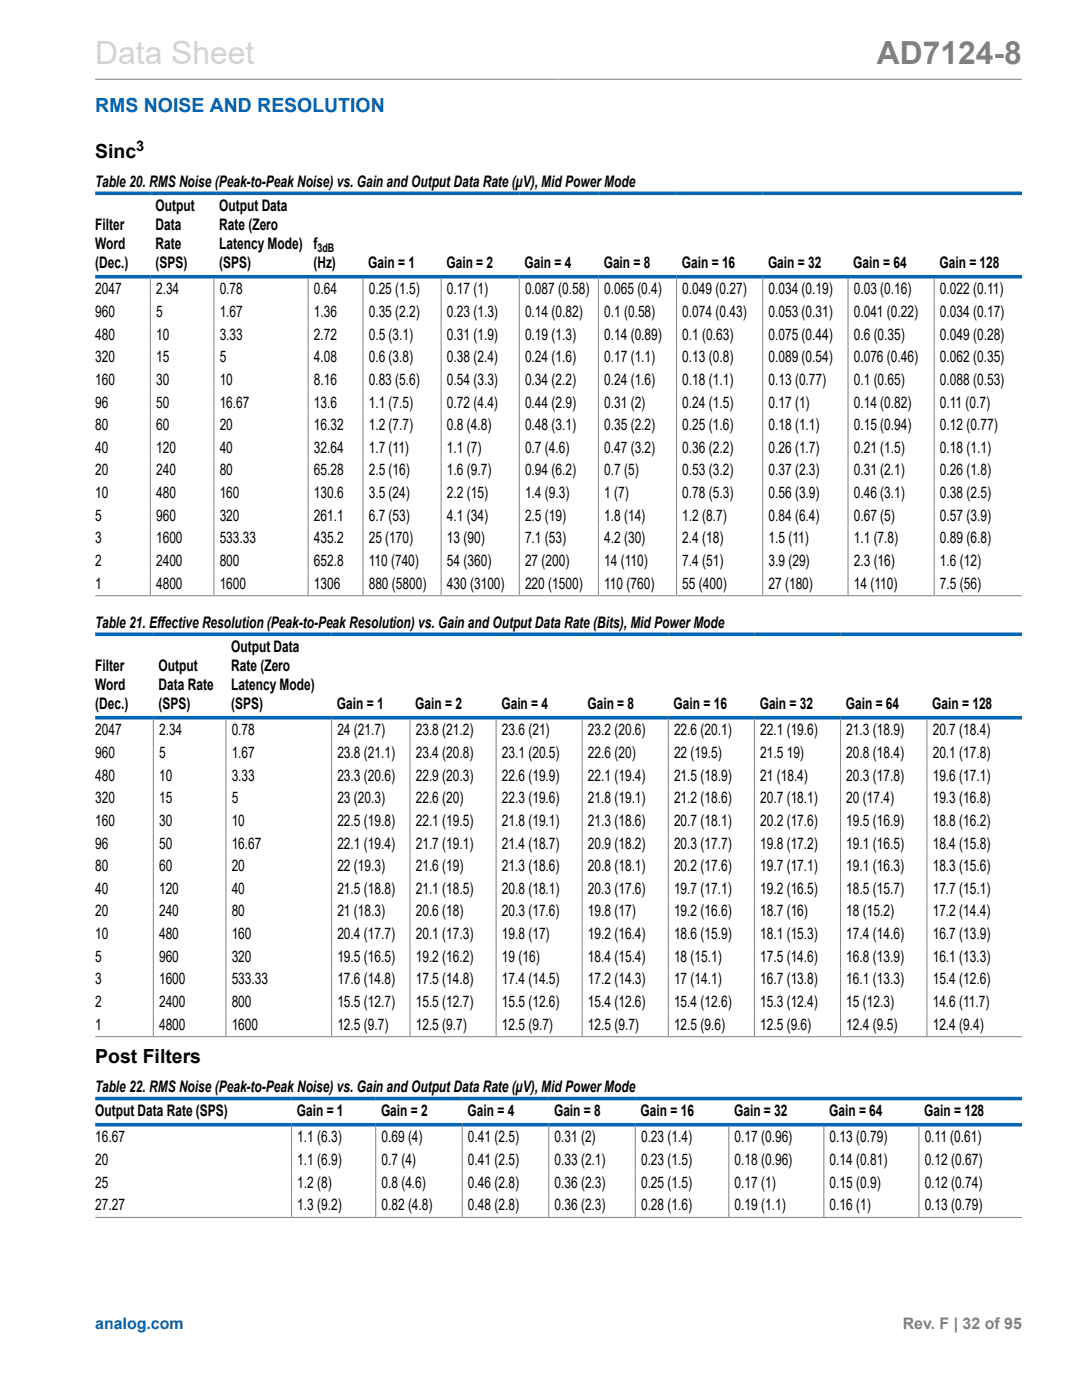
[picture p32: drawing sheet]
<svg xmlns="http://www.w3.org/2000/svg" width="216mm" height="279mm" viewBox="0 0 216 279" stroke-linecap="round" stroke-linejoin="round" font-family="sans-serif">
<defs><g id="words">
<text font-size="6.3" fill="#d3d3d3" x="19" y="12.7">Data Sheet</text>
<text font-size="6.3" fill="#808080" x="175" y="12.7">AD7124-8</text>
<text font-size="3.9" fill="#0067b8" x="19" y="22.3">RMS NOISE AND RESOLUTION</text>
<g font-size="3.9">
<text x="19" y="31.4">Sinc</text>
<text x="19" y="212.1">Post Filters</text>
</g>
<g font-size="3.2">
<text x="19" y="37.2">Table 20. RMS Noise (Peak-to-Peak Noise) vs. Gain and Output Data Rate (µV), Mid Power Mode</text>
<text x="19" y="45.9">Filter</text>
<text x="31.1" y="42.1">Output</text>
<text x="31.1" y="45.9">Data</text>
<text x="43.7" y="42.1">Output Data</text>
<text x="43.7" y="45.9">Rate (Zero</text>
<text x="19" y="49.7">Word</text>
<text x="19" y="53.5">(Dec.)</text>
<text x="31.1" y="49.7">Rate</text>
<text x="31.1" y="53.5">(SPS)</text>
<text x="43.7" y="49.7">Latency Mode) f</text>
<text x="43.7" y="53.5">(SPS)</text>
<text x="62.5" y="53.5">(Hz)</text>
<text x="73.5" y="53.5">Gain = 1</text>
<text x="89.1" y="53.5">Gain = 2</text>
<text x="104.7" y="53.5">Gain = 4</text>
<text x="120.5" y="53.5">Gain = 8</text>
<text x="136.1" y="53.5">Gain = 16</text>
<text x="153.3" y="53.5">Gain = 32</text>
<text x="170.3" y="53.5">Gain = 64</text>
<text x="187.5" y="53.5">Gain = 128</text>
<text x="19" y="58.8">2047</text>
<text x="31.1" y="58.8">2.34</text>
<text x="43.8" y="58.8">0.78</text>
<text x="62.6" y="58.8">0.64</text>
<text x="73.6" y="58.8">0.25 (1.5)</text>
<text x="89.2" y="58.8">0.17 (1)</text>
<text x="104.8" y="58.8">0.087 (0.58)</text>
<text x="120.6" y="58.8">0.065 (0.4)</text>
<text x="136.1" y="58.8">0.049 (0.27)</text>
<text x="153.3" y="58.8">0.034 (0.19)</text>
<text x="170.4" y="58.8">0.03 (0.16)</text>
<text x="187.6" y="58.8">0.022 (0.11)</text>
<text x="19" y="63.3">960</text>
<text x="31.1" y="63.3">5</text>
<text x="43.8" y="63.3">1.67</text>
<text x="62.6" y="63.3">1.36</text>
<text x="73.6" y="63.3">0.35 (2.2)</text>
<text x="89.2" y="63.3">0.23 (1.3)</text>
<text x="104.8" y="63.3">0.14 (0.82)</text>
<text x="120.6" y="63.3">0.1 (0.58)</text>
<text x="136.1" y="63.3">0.074 (0.43)</text>
<text x="153.3" y="63.3">0.053 (0.31)</text>
<text x="170.4" y="63.3">0.041 (0.22)</text>
<text x="187.6" y="63.3">0.034 (0.17)</text>
<text x="19" y="67.8">480</text>
<text x="31.1" y="67.8">10</text>
<text x="43.8" y="67.8">3.33</text>
<text x="62.6" y="67.8">2.72</text>
<text x="73.6" y="67.8">0.5 (3.1)</text>
<text x="89.2" y="67.8">0.31 (1.9)</text>
<text x="104.8" y="67.8">0.19 (1.3)</text>
<text x="120.6" y="67.8">0.14 (0.89)</text>
<text x="136.1" y="67.8">0.1 (0.63)</text>
<text x="153.3" y="67.8">0.075 (0.44)</text>
<text x="170.4" y="67.8">0.6 (0.35)</text>
<text x="187.6" y="67.8">0.049 (0.28)</text>
<text x="19" y="72.3">320</text>
<text x="19" y="76.8">160</text>
<text x="31.1" y="72.3">15</text>
<text x="31.1" y="76.8">30</text>
<text x="43.8" y="72.3">5</text>
<text x="43.8" y="76.8">10</text>
<text x="62.6" y="72.3">4.08</text>
<text x="62.6" y="76.8">8.16</text>
<text x="73.6" y="72.3">0.6 (3.8)</text>
<text x="73.6" y="76.8">0.83 (5.6)</text>
<text x="89.2" y="72.3">0.38 (2.4)</text>
<text x="89.2" y="76.8">0.54 (3.3)</text>
<text x="104.8" y="72.3">0.24 (1.6)</text>
<text x="104.8" y="76.8">0.34 (2.2)</text>
<text x="120.6" y="72.3">0.17 (1.1)</text>
<text x="120.6" y="76.8">0.24 (1.6)</text>
<text x="136.1" y="72.3">0.13 (0.8)</text>
<text x="136.1" y="76.8">0.18 (1.1)</text>
<text x="153.3" y="72.3">0.089 (0.54)</text>
<text x="153.3" y="76.8">0.13 (0.77)</text>
<text x="170.4" y="72.3">0.076 (0.46)</text>
<text x="170.4" y="76.8">0.1 (0.65)</text>
<text x="187.6" y="72.3">0.062 (0.35)</text>
<text x="187.6" y="76.8">0.088 (0.53)</text>
<text x="19" y="81.3">96</text>
<text x="31.1" y="81.3">50</text>
<text x="43.8" y="81.3">16.67</text>
<text x="62.6" y="81.3">13.6</text>
<text x="73.6" y="81.3">1.1 (7.5)</text>
<text x="89.2" y="81.3">0.72 (4.4)</text>
<text x="104.8" y="81.3">0.44 (2.9)</text>
<text x="120.6" y="81.3">0.31 (2)</text>
<text x="136.1" y="81.3">0.24 (1.5)</text>
<text x="153.3" y="81.3">0.17 (1)</text>
<text x="170.4" y="81.3">0.14 (0.82)</text>
<text x="187.6" y="81.3">0.11 (0.7)</text>
<text x="19" y="85.9">80</text>
<text x="31.1" y="85.9">60</text>
<text x="43.8" y="85.9">20</text>
<text x="62.6" y="85.9">16.32</text>
<text x="73.6" y="85.9">1.2 (7.7)</text>
<text x="89.2" y="85.9">0.8 (4.8)</text>
<text x="104.8" y="85.9">0.48 (3.1)</text>
<text x="120.6" y="85.9">0.35 (2.2)</text>
<text x="136.1" y="85.9">0.25 (1.6)</text>
<text x="153.3" y="85.9">0.18 (1.1)</text>
<text x="170.4" y="85.9">0.15 (0.94)</text>
<text x="187.6" y="85.9">0.12 (0.77)</text>
<text x="19" y="90.4">40</text>
<text x="19" y="94.9">20</text>
<text x="31.1" y="90.4">120</text>
<text x="31.1" y="94.9">240</text>
<text x="43.8" y="90.4">40</text>
<text x="43.8" y="94.9">80</text>
<text x="62.6" y="90.4">32.64</text>
<text x="62.6" y="94.9">65.28</text>
<text x="73.6" y="90.4">1.7 (11)</text>
<text x="73.6" y="94.9">2.5 (16)</text>
<text x="89.2" y="90.4">1.1 (7)</text>
<text x="89.2" y="94.9">1.6 (9.7)</text>
<text x="104.8" y="90.4">0.7 (4.6)</text>
<text x="104.8" y="94.9">0.94 (6.2)</text>
<text x="120.6" y="90.4">0.47 (3.2)</text>
<text x="120.6" y="94.9">0.7 (5)</text>
<text x="136.1" y="90.4">0.36 (2.2)</text>
<text x="136.1" y="94.9">0.53 (3.2)</text>
<text x="153.3" y="90.4">0.26 (1.7)</text>
<text x="153.3" y="94.9">0.37 (2.3)</text>
<text x="170.4" y="90.4">0.21 (1.5)</text>
<text x="170.4" y="94.9">0.31 (2.1)</text>
<text x="187.6" y="90.4">0.18 (1.1)</text>
<text x="187.6" y="94.9">0.26 (1.8)</text>
<text x="19" y="99.4">10</text>
<text x="31.1" y="99.4">480</text>
<text x="43.8" y="99.4">160</text>
<text x="62.6" y="99.4">130.6</text>
<text x="73.6" y="99.4">3.5 (24)</text>
<text x="89.2" y="99.4">2.2 (15)</text>
<text x="104.8" y="99.4">1.4 (9.3)</text>
<text x="120.6" y="99.4">1 (7)</text>
<text x="136.1" y="99.4">0.78 (5.3)</text>
<text x="153.3" y="99.4">0.56 (3.9)</text>
<text x="170.4" y="99.4">0.46 (3.1)</text>
<text x="187.6" y="99.4">0.38 (2.5)</text>
<text x="19" y="103.9">5</text>
<text x="31.1" y="103.9">960</text>
<text x="43.8" y="103.9">320</text>
<text x="62.6" y="103.9">261.1</text>
<text x="73.6" y="103.9">6.7 (53)</text>
<text x="89.2" y="103.9">4.1 (34)</text>
<text x="104.8" y="103.9">2.5 (19)</text>
<text x="120.6" y="103.9">1.8 (14)</text>
<text x="136.1" y="103.9">1.2 (8.7)</text>
<text x="153.3" y="103.9">0.84 (6.4)</text>
<text x="170.4" y="103.9">0.67 (5)</text>
<text x="187.6" y="103.9">0.57 (3.9)</text>
<text x="19" y="108.4">3</text>
<text x="19" y="112.9">2</text>
<text x="31.1" y="108.4">1600</text>
<text x="31.1" y="112.9">2400</text>
<text x="43.8" y="108.4">533.33</text>
<text x="43.8" y="112.9">800</text>
<text x="62.6" y="108.4">435.2</text>
<text x="62.6" y="112.9">652.8</text>
<text x="73.6" y="108.4">25 (170)</text>
<text x="73.6" y="112.9">110 (740)</text>
<text x="89.2" y="108.4">13 (90)</text>
<text x="89.2" y="112.9">54 (360)</text>
<text x="104.8" y="108.4">7.1 (53)</text>
<text x="104.8" y="112.9">27 (200)</text>
<text x="120.6" y="108.4">4.2 (30)</text>
<text x="120.6" y="112.9">14 (110)</text>
<text x="136.1" y="108.4">2.4 (18)</text>
<text x="136.1" y="112.9">7.4 (51)</text>
<text x="153.3" y="108.4">1.5 (11)</text>
<text x="153.3" y="112.9">3.9 (29)</text>
<text x="170.4" y="108.4">1.1 (7.8)</text>
<text x="170.4" y="112.9">2.3 (16)</text>
<text x="187.6" y="108.4">0.89 (6.8)</text>
<text x="187.6" y="112.9">1.6 (12)</text>
<text x="19" y="117.5">1</text>
<text x="31.1" y="117.5">4800</text>
<text x="43.8" y="117.5">1600</text>
<text x="62.6" y="117.5">1306</text>
<text x="73.6" y="117.5">880 (5800)</text>
<text x="89.2" y="117.5">430 (3100)</text>
<text x="104.8" y="117.5">220 (1500)</text>
<text x="120.6" y="117.5">110 (760)</text>
<text x="136.1" y="117.5">55 (400)</text>
<text x="153.3" y="117.5">27 (180)</text>
<text x="170.4" y="117.5">14 (110)</text>
<text x="187.6" y="117.5">7.5 (56)</text>
<text x="19" y="125.2">Table 21. Effective Resolution (Peak-to-Peak Resolution) vs. Gain and Output Data Rate (Bits), Mid Power Mode</text>
<text x="46.1" y="130.1">Output Data</text>
<text x="19" y="133.9">Filter</text>
<text x="19" y="137.7">Word</text>
<text x="31.7" y="133.9">Output</text>
<text x="31.7" y="137.7">Data Rate</text>
<text x="46.1" y="133.9">Rate (Zero</text>
<text x="46.1" y="137.7">Latency Mode)</text>
<text x="19" y="141.5">(Dec.)</text>
<text x="31.7" y="141.5">(SPS)</text>
<text x="46.1" y="141.5">(SPS)</text>
<text x="67.2" y="141.5">Gain = 1</text>
<text x="82.9" y="141.5">Gain = 2</text>
<text x="100.1" y="141.5">Gain = 4</text>
<text x="117.2" y="141.5">Gain = 8</text>
<text x="134.4" y="141.5">Gain = 16</text>
<text x="151.6" y="141.5">Gain = 32</text>
<text x="168.8" y="141.5">Gain = 64</text>
<text x="186" y="141.5">Gain = 128</text>
<text x="19" y="146.8">2047</text>
<text x="31.7" y="146.8">2.34</text>
<text x="46.2" y="146.8">0.78</text>
<text x="67.3" y="146.8">24 (21.7)</text>
<text x="83" y="146.8">23.8 (21.2)</text>
<text x="100.1" y="146.8">23.6 (21)</text>
<text x="117.3" y="146.8">23.2 (20.6)</text>
<text x="134.5" y="146.8">22.6 (20.1)</text>
<text x="151.7" y="146.8">22.1 (19.6)</text>
<text x="168.9" y="146.8">21.3 (18.9)</text>
<text x="186.1" y="146.8">20.7 (18.4)</text>
<text x="19" y="151.3">960</text>
<text x="19" y="155.8">480</text>
<text x="31.7" y="151.3">5</text>
<text x="31.7" y="155.8">10</text>
<text x="46.2" y="151.3">1.67</text>
<text x="46.2" y="155.8">3.33</text>
<text x="67.3" y="151.3">23.8 (21.1)</text>
<text x="67.3" y="155.8">23.3 (20.6)</text>
<text x="83" y="151.3">23.4 (20.8)</text>
<text x="83" y="155.8">22.9 (20.3)</text>
<text x="100.1" y="151.3">23.1 (20.5)</text>
<text x="100.1" y="155.8">22.6 (19.9)</text>
<text x="117.3" y="151.3">22.6 (20)</text>
<text x="117.3" y="155.8">22.1 (19.4)</text>
<text x="134.5" y="151.3">22 (19.5)</text>
<text x="134.5" y="155.8">21.5 (18.9)</text>
<text x="151.7" y="151.3">21.5 19)</text>
<text x="151.7" y="155.8">21 (18.4)</text>
<text x="168.9" y="151.3">20.8 (18.4)</text>
<text x="168.9" y="155.8">20.3 (17.8)</text>
<text x="186.1" y="151.3">20.1 (17.8)</text>
<text x="186.1" y="155.8">19.6 (17.1)</text>
<text x="19" y="160.3">320</text>
<text x="31.7" y="160.3">15</text>
<text x="46.2" y="160.3">5</text>
<text x="67.3" y="160.3">23 (20.3)</text>
<text x="83" y="160.3">22.6 (20)</text>
<text x="100.1" y="160.3">22.3 (19.6)</text>
<text x="117.3" y="160.3">21.8 (19.1)</text>
<text x="134.5" y="160.3">21.2 (18.6)</text>
<text x="151.7" y="160.3">20.7 (18.1)</text>
<text x="168.9" y="160.3">20 (17.4)</text>
<text x="186.1" y="160.3">19.3 (16.8)</text>
<text x="19" y="164.8">160</text>
<text x="31.7" y="164.8">30</text>
<text x="46.2" y="164.8">10</text>
<text x="67.3" y="164.8">22.5 (19.8)</text>
<text x="83" y="164.8">22.1 (19.5)</text>
<text x="100.1" y="164.8">21.8 (19.1)</text>
<text x="117.3" y="164.8">21.3 (18.6)</text>
<text x="134.5" y="164.8">20.7 (18.1)</text>
<text x="151.7" y="164.8">20.2 (17.6)</text>
<text x="168.9" y="164.8">19.5 (16.9)</text>
<text x="186.1" y="164.8">18.8 (16.2)</text>
<text x="19" y="169.3">96</text>
<text x="19" y="173.9">80</text>
<text x="31.7" y="169.3">50</text>
<text x="31.7" y="173.9">60</text>
<text x="46.2" y="169.3">16.67</text>
<text x="46.2" y="173.9">20</text>
<text x="67.3" y="169.3">22.1 (19.4)</text>
<text x="67.3" y="173.9">22 (19.3)</text>
<text x="83" y="169.3">21.7 (19.1)</text>
<text x="83" y="173.9">21.6 (19)</text>
<text x="100.1" y="169.3">21.4 (18.7)</text>
<text x="100.1" y="173.9">21.3 (18.6)</text>
<text x="117.3" y="169.3">20.9 (18.2)</text>
<text x="117.3" y="173.9">20.8 (18.1)</text>
<text x="134.5" y="169.3">20.3 (17.7)</text>
<text x="134.5" y="173.9">20.2 (17.6)</text>
<text x="151.7" y="169.3">19.8 (17.2)</text>
<text x="151.7" y="173.9">19.7 (17.1)</text>
<text x="168.9" y="169.3">19.1 (16.5)</text>
<text x="168.9" y="173.9">19.1 (16.3)</text>
<text x="186.1" y="169.3">18.4 (15.8)</text>
<text x="186.1" y="173.9">18.3 (15.6)</text>
<text x="19" y="178.4">40</text>
<text x="31.7" y="178.4">120</text>
<text x="46.2" y="178.4">40</text>
<text x="67.3" y="178.4">21.5 (18.8)</text>
<text x="83" y="178.4">21.1 (18.5)</text>
<text x="100.1" y="178.4">20.8 (18.1)</text>
<text x="117.3" y="178.4">20.3 (17.6)</text>
<text x="134.5" y="178.4">19.7 (17.1)</text>
<text x="151.7" y="178.4">19.2 (16.5)</text>
<text x="168.9" y="178.4">18.5 (15.7)</text>
<text x="186.1" y="178.4">17.7 (15.1)</text>
<text x="19" y="182.9">20</text>
<text x="31.7" y="182.9">240</text>
<text x="46.2" y="182.9">80</text>
<text x="67.3" y="182.9">21 (18.3)</text>
<text x="83" y="182.9">20.6 (18)</text>
<text x="100.1" y="182.9">20.3 (17.6)</text>
<text x="117.3" y="182.9">19.8 (17)</text>
<text x="134.5" y="182.9">19.2 (16.6)</text>
<text x="151.7" y="182.9">18.7 (16)</text>
<text x="168.9" y="182.9">18 (15.2)</text>
<text x="186.1" y="182.9">17.2 (14.4)</text>
<text x="19" y="187.4">10</text>
<text x="19" y="191.9">5</text>
<text x="31.7" y="187.4">480</text>
<text x="31.7" y="191.9">960</text>
<text x="46.2" y="187.4">160</text>
<text x="46.2" y="191.9">320</text>
<text x="67.3" y="187.4">20.4 (17.7)</text>
<text x="67.3" y="191.9">19.5 (16.5)</text>
<text x="83" y="187.4">20.1 (17.3)</text>
<text x="83" y="191.9">19.2 (16.2)</text>
<text x="100.1" y="187.4">19.8 (17)</text>
<text x="100.1" y="191.9">19 (16)</text>
<text x="117.3" y="187.4">19.2 (16.4)</text>
<text x="117.3" y="191.9">18.4 (15.4)</text>
<text x="134.5" y="187.4">18.6 (15.9)</text>
<text x="134.5" y="191.9">18 (15.1)</text>
<text x="151.7" y="187.4">18.1 (15.3)</text>
<text x="151.7" y="191.9">17.5 (14.6)</text>
<text x="168.9" y="187.4">17.4 (14.6)</text>
<text x="168.9" y="191.9">16.8 (13.9)</text>
<text x="186.1" y="187.4">16.7 (13.9)</text>
<text x="186.1" y="191.9">16.1 (13.3)</text>
<text x="19" y="196.4">3</text>
<text x="31.7" y="196.4">1600</text>
<text x="46.2" y="196.4">533.33</text>
<text x="67.3" y="196.4">17.6 (14.8)</text>
<text x="83" y="196.4">17.5 (14.8)</text>
<text x="100.1" y="196.4">17.4 (14.5)</text>
<text x="117.3" y="196.4">17.2 (14.3)</text>
<text x="134.5" y="196.4">17 (14.1)</text>
<text x="151.7" y="196.4">16.7 (13.8)</text>
<text x="168.9" y="196.4">16.1 (13.3)</text>
<text x="186.1" y="196.4">15.4 (12.6)</text>
<text x="19" y="200.9">2</text>
<text x="31.7" y="200.9">2400</text>
<text x="46.2" y="200.9">800</text>
<text x="67.3" y="200.9">15.5 (12.7)</text>
<text x="83" y="200.9">15.5 (12.7)</text>
<text x="100.1" y="200.9">15.5 (12.6)</text>
<text x="117.3" y="200.9">15.4 (12.6)</text>
<text x="134.5" y="200.9">15.4 (12.6)</text>
<text x="151.7" y="200.9">15.3 (12.4)</text>
<text x="168.9" y="200.9">15 (12.3)</text>
<text x="186.1" y="200.9">14.6 (11.7)</text>
<text x="19" y="205.5">1</text>
<text x="31.7" y="205.5">4800</text>
<text x="46.2" y="205.5">1600</text>
<text x="67.3" y="205.5">12.5 (9.7)</text>
<text x="83" y="205.5">12.5 (9.7)</text>
<text x="100.1" y="205.5">12.5 (9.7)</text>
<text x="117.3" y="205.5">12.5 (9.7)</text>
<text x="134.5" y="205.5">12.5 (9.6)</text>
<text x="151.7" y="205.5">12.5 (9.6)</text>
<text x="168.9" y="205.5">12.4 (9.5)</text>
<text x="186.1" y="205.5">12.4 (9.4)</text>
<text x="19" y="217.9">Table 22. RMS Noise (Peak-to-Peak Noise) vs. Gain and Output Data Rate (µV), Mid Power Mode</text>
<text x="19" y="228">16.67</text>
<text x="19" y="222.8">Output Data Rate (SPS)</text>
<text x="59.2" y="222.8">Gain = 1</text>
<text x="59.3" y="228">1.1 (6.3)</text>
<text x="76" y="222.8">Gain = 2</text>
<text x="76.1" y="228">0.69 (4)</text>
<text x="93.3" y="222.8">Gain = 4</text>
<text x="93.4" y="228">0.41 (2.5)</text>
<text x="110.6" y="222.8">Gain = 8</text>
<text x="110.6" y="228">0.31 (2)</text>
<text x="127.8" y="222.8">Gain = 16</text>
<text x="127.9" y="228">0.23 (1.4)</text>
<text x="146.5" y="222.8">Gain = 32</text>
<text x="146.6" y="228">0.17 (0.96)</text>
<text x="165.5" y="222.8">Gain = 64</text>
<text x="165.5" y="228">0.13 (0.79)</text>
<text x="184.4" y="222.8">Gain = 128</text>
<text x="184.5" y="228">0.11 (0.61)</text>
<text x="19" y="232.5">20</text>
<text x="59.3" y="232.5">1.1 (6.9)</text>
<text x="76.1" y="232.5">0.7 (4)</text>
<text x="93.4" y="232.5">0.41 (2.5)</text>
<text x="110.6" y="232.5">0.33 (2.1)</text>
<text x="127.9" y="232.5">0.23 (1.5)</text>
<text x="146.6" y="232.5">0.18 (0.96)</text>
<text x="165.5" y="232.5">0.14 (0.81)</text>
<text x="184.5" y="232.5">0.12 (0.67)</text>
<text x="19" y="237">25</text>
<text x="59.3" y="237">1.2 (8)</text>
<text x="76.1" y="237">0.8 (4.6)</text>
<text x="93.4" y="237">0.46 (2.8)</text>
<text x="110.6" y="237">0.36 (2.3)</text>
<text x="127.9" y="237">0.25 (1.5)</text>
<text x="146.6" y="237">0.17 (1)</text>
<text x="165.5" y="237">0.15 (0.9)</text>
<text x="184.5" y="237">0.12 (0.74)</text>
<text x="19" y="241.5">27.27</text>
<text x="59.3" y="241.5">1.3 (9.2)</text>
<text x="76.1" y="241.5">0.82 (4.8)</text>
<text x="93.4" y="241.5">0.48 (2.8)</text>
<text x="110.6" y="241.5">0.36 (2.3)</text>
<text x="127.9" y="241.5">0.28 (1.6)</text>
<text x="146.6" y="241.5">0.19 (1.1)</text>
<text x="165.5" y="241.5">0.16 (1)</text>
<text x="184.5" y="241.5">0.13 (0.79)</text>
</g>
<text font-size="3.2" fill="#0067b8" x="19" y="265.3">analog.com</text>
<text font-size="3.2" fill="#808080" x="180.1" y="265.3">Rev. F | 32 of 95</text>
<text font-size="2.9" x="27.2" y="30.2">3</text>
<text font-size="2.4" x="63.3" y="50.4">3dB</text>
</g></defs>
<g fill="none" stroke="#808080" stroke-width=".2">
<path d="M19 15.8h184.9M30 55.6v63.2M42.7 55.6v63.2M61.5 55.6v63.2M72.4 55.6v63.2M88 55.6v63.2M103.6 55.6v63.2M119.4 55.6v63.2M135 55.6v63.2M152.2 55.6v63.2M169.2 55.6v63.2M186.4 55.6v63.2"/>
<path d="M19 118.9h184.9M30.6 143.6v63.2M45.1 143.6v63.2M66.2 143.6v63.2M81.8 143.6v63.2M99 143.6v63.2M116.2 143.6v63.2M133.3 143.6v63.2M150.5 143.6v63.2M167.7 143.6v63.2M185 143.6v63.2M19 206.9h184.9"/>
<path d="M58.2 224.8v18.1M75 224.8v18.1M92.2 224.8v18.1M109.5 224.8v18.1M126.8 224.8v18.1M145.4 224.8v18.1M164.4 224.8v18.1M183.4 224.8v18.1M19 243h184.9"/>
</g>
<path d="M19 38.6h184.9M19 55.2h184.9M19 126.6h184.9M19 143.2h184.9M19 219.2h184.9M19 224.5h184.9" fill="none" stroke="#0067b8" stroke-width=".71"/>
<use href="#words"/>
</svg>
